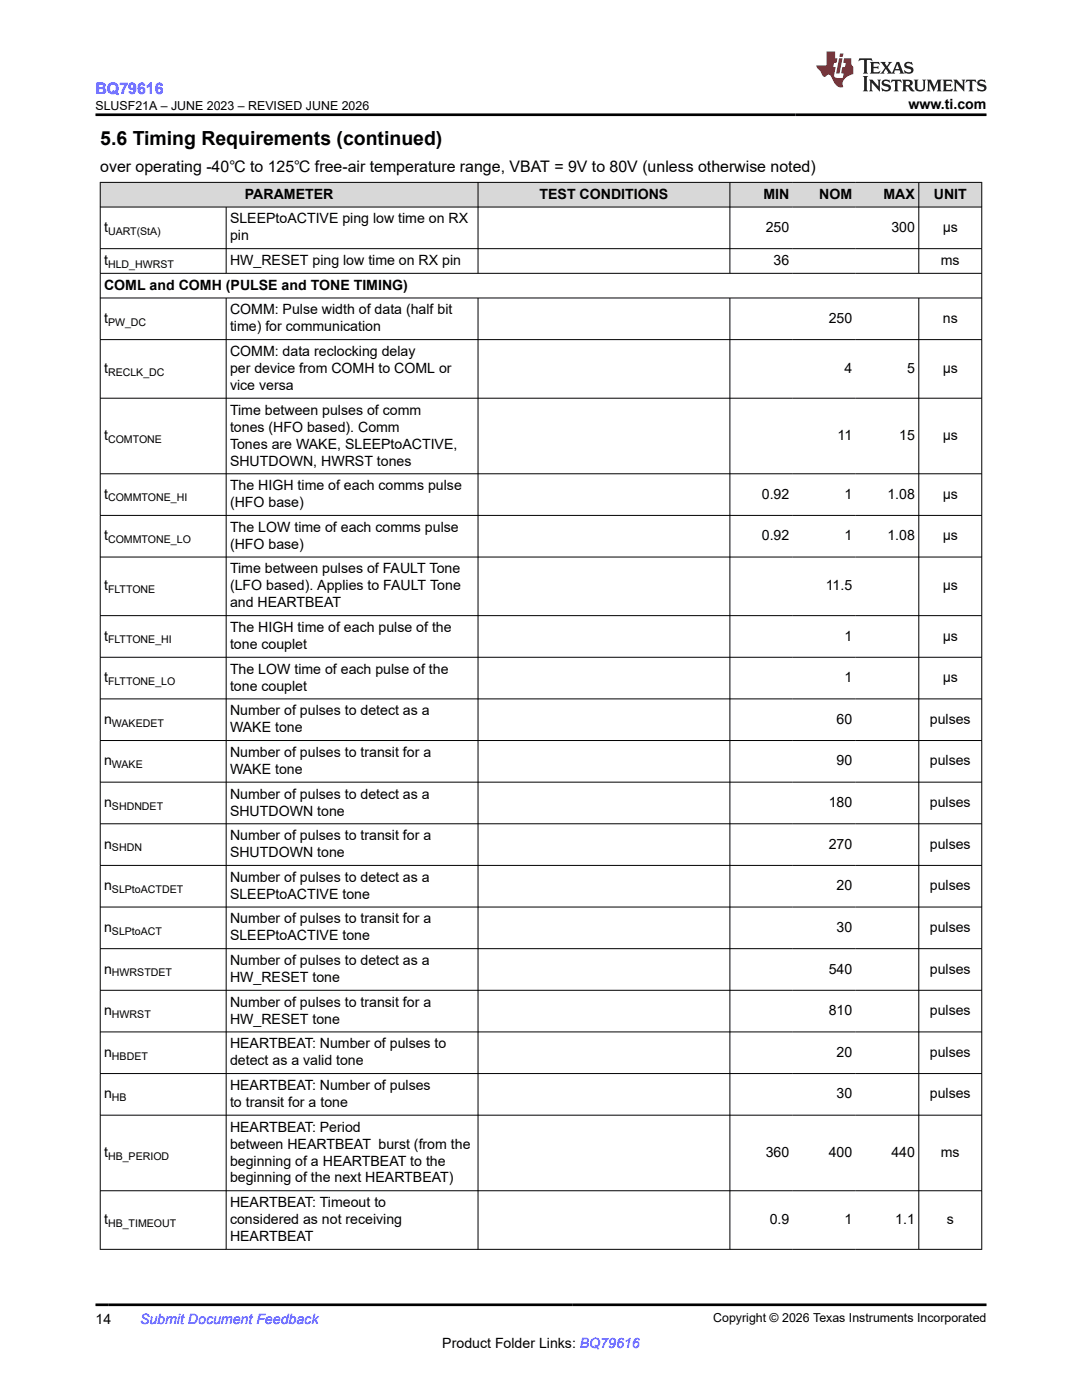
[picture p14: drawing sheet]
<svg xmlns="http://www.w3.org/2000/svg" width="216mm" height="279mm" viewBox="0 0 216 279" stroke-linecap="round" stroke-linejoin="round" font-family="sans-serif">
<defs><g id="words">
<text font-size="3.9" x="20" y="28.8">5.6 Timing Requirements (continued)</text>
<text font-size="3.2" fill="#00f" x="19" y="18.7">BQ79616</text>
<text font-size="3.2" x="20" y="34.3">over operating -40℃ to 125℃ free-air temperature range, VBAT = 9V to 80V (unless otherwise noted)</text>
<g font-size="2.8">
<text x="181.3" y="21.8">www.ti.com</text>
<text x="48.9" y="39.7">PARAMETER</text>
<text x="107.7" y="39.7">TEST CONDITIONS</text>
<text x="152.3" y="39.7">MIN</text>
<text x="163.5" y="39.7">NOM</text>
<text x="176.3" y="39.7">MAX</text>
<text x="186.3" y="39.7">UNIT</text>
<text x="20.8" y="46.3">t</text>
<text x="45.9" y="44.6">SLEEPtoACTIVE ping low time on RX</text>
<text x="45.9" y="48">pin</text>
<text x="152.8" y="46.3">250</text>
<text x="177.9" y="46.3">300</text>
<text x="188.1" y="46.3">µs</text>
<text x="20.8" y="52.9">t</text>
<text x="45.9" y="52.9">HW_RESET ping low time on RX pin</text>
<text x="154.4" y="52.9">36</text>
<text x="187.7" y="52.9">ms</text>
<text x="20.8" y="57.8">COML and COMH (PULSE and TONE TIMING)</text>
<text x="20.8" y="64.4">t</text>
<text x="45.9" y="62.7">COMM: Pulse width of data (half bit</text>
<text x="165.4" y="64.4">250</text>
<text x="188.1" y="64.4">ns</text>
<text x="45.9" y="66.1">time) for communication</text>
<text x="45.9" y="71.1">COMM: data reclocking delay</text>
<text x="20.8" y="74.4">t</text>
<text x="45.9" y="74.4">per device from COMH to COML or</text>
<text x="45.9" y="77.8">vice versa</text>
<text x="168.5" y="74.4">4</text>
<text x="181" y="74.4">5</text>
<text x="188.1" y="74.4">µs</text>
<text x="45.9" y="82.7">Time between pulses of comm</text>
<text x="20.8" y="87.8">t</text>
<text x="45.9" y="86.1">tones (HFO based). Comm</text>
<text x="45.9" y="89.5">Tones are WAKE, SLEEPtoACTIVE,</text>
<text x="167.1" y="87.8">11</text>
<text x="179.4" y="87.8">15</text>
<text x="188.1" y="87.8">µs</text>
<text x="45.9" y="92.9">SHUTDOWN, HWRST tones</text>
<text x="20.8" y="99.5">t</text>
<text x="45.9" y="97.8">The HIGH time of each comms pulse</text>
<text x="45.9" y="101.2">(HFO base)</text>
<text x="152" y="99.5">0.92</text>
<text x="168.5" y="99.5">1</text>
<text x="177.1" y="99.5">1.08</text>
<text x="188.1" y="99.5">µs</text>
<text x="20.8" y="107.8">t</text>
<text x="45.9" y="106.1">The LOW time of each comms pulse</text>
<text x="152" y="107.8">0.92</text>
<text x="168.5" y="107.8">1</text>
<text x="177.1" y="107.8">1.08</text>
<text x="188.1" y="107.8">µs</text>
<text x="45.9" y="109.5">(HFO base)</text>
<text x="20.8" y="117.8">t</text>
<text x="45.9" y="114.4">Time between pulses of FAULT Tone</text>
<text x="45.9" y="117.8">(LFO based). Applies to FAULT Tone</text>
<text x="164.8" y="117.8">11.5</text>
<text x="188.1" y="117.8">µs</text>
<text x="45.9" y="121.2">and HEARTBEAT</text>
<text x="20.8" y="127.8">t</text>
<text x="45.9" y="126.1">The HIGH time of each pulse of the</text>
<text x="45.9" y="129.5">tone couplet</text>
<text x="168.5" y="127.8">1</text>
<text x="188.1" y="127.8">µs</text>
<text x="20.8" y="136.1">t</text>
<text x="45.9" y="134.4">The LOW time of each pulse of the</text>
<text x="45.9" y="137.8">tone couplet</text>
<text x="168.5" y="136.1">1</text>
<text x="188.1" y="136.1">µs</text>
<text x="45.9" y="142.8">Number of pulses to detect as a</text>
<text x="20.8" y="144.4">n</text>
<text x="45.9" y="146.1">WAKE tone</text>
<text x="166.9" y="144.4">60</text>
<text x="185.5" y="144.4">pulses</text>
<text x="20.8" y="152.8">n</text>
<text x="45.9" y="151.1">Number of pulses to transit for a</text>
<text x="45.9" y="154.4">WAKE tone</text>
<text x="166.9" y="152.8">90</text>
<text x="185.5" y="152.8">pulses</text>
<text x="20.8" y="161.1">n</text>
<text x="45.9" y="159.4">Number of pulses to detect as a</text>
<text x="165.4" y="161.1">180</text>
<text x="185.5" y="161.1">pulses</text>
<text x="45.9" y="162.8">SHUTDOWN tone</text>
<text x="45.9" y="167.7">Number of pulses to transit for a</text>
<text x="20.8" y="169.4">n</text>
<text x="45.9" y="171.1">SHUTDOWN tone</text>
<text x="165.4" y="169.4">270</text>
<text x="185.5" y="169.4">pulses</text>
<text x="20.8" y="177.7">n</text>
<text x="45.9" y="176">Number of pulses to detect as a</text>
<text x="45.9" y="179.4">SLEEPtoACTIVE tone</text>
<text x="166.9" y="177.7">20</text>
<text x="185.5" y="177.7">pulses</text>
<text x="20.8" y="186">n</text>
<text x="45.9" y="184.3">Number of pulses to transit for a</text>
<text x="166.9" y="186">30</text>
<text x="185.5" y="186">pulses</text>
<text x="45.9" y="187.7">SLEEPtoACTIVE tone</text>
<text x="20.8" y="194.3">n</text>
<text x="45.9" y="192.6">Number of pulses to detect as a</text>
<text x="45.9" y="196">HW_RESET tone</text>
<text x="165.4" y="194.3">540</text>
<text x="185.5" y="194.3">pulses</text>
<text x="20.8" y="202.6">n</text>
<text x="45.9" y="200.9">Number of pulses to transit for a</text>
<text x="165.4" y="202.6">810</text>
<text x="185.5" y="202.6">pulses</text>
<text x="45.9" y="204.3">HW_RESET tone</text>
<text x="45.9" y="209.2">HEARTBEAT: Number of pulses to</text>
<text x="20.8" y="210.9">n</text>
<text x="45.9" y="212.6">detect as a valid tone</text>
<text x="166.9" y="210.9">20</text>
<text x="185.5" y="210.9">pulses</text>
<text x="20.8" y="219.2">n</text>
<text x="45.9" y="217.5">HEARTBEAT: Number of pulses</text>
<text x="45.9" y="220.9">to transit for a tone</text>
<text x="166.9" y="219.2">30</text>
<text x="185.5" y="219.2">pulses</text>
<text x="45.9" y="225.8">HEARTBEAT: Period</text>
<text x="20.8" y="230.9">t</text>
<text x="45.9" y="229.2">between HEARTBEAT burst (from the</text>
<text x="45.9" y="232.6">beginning of a HEARTBEAT to the</text>
<text x="152.8" y="230.9">360</text>
<text x="165.4" y="230.9">400</text>
<text x="177.9" y="230.9">440</text>
<text x="187.7" y="230.9">ms</text>
<text x="45.9" y="236">beginning of the next HEARTBEAT)</text>
<text x="20.8" y="244.3">t</text>
<text x="45.9" y="240.9">HEARTBEAT: Timeout to</text>
<text x="45.9" y="244.3">considered as not receiving</text>
<text x="153.6" y="244.3">0.9</text>
<text x="168.5" y="244.3">1</text>
<text x="178.6" y="244.3">1.1</text>
<text x="188.9" y="244.3">s</text>
<text x="45.9" y="247.7">HEARTBEAT</text>
<text x="19" y="264.2">14</text>
<text x="88.3" y="269">Product Folder Links: BQ79616</text>
</g>
<text font-size="2.8" fill="#00f" x="27.9" y="264.2">Submit Document Feedback</text>
<g font-size="2.5">
<text x="19" y="21.9">SLUSF21A – JUNE 2023 – REVISED JUNE 2026</text>
<text x="142.3" y="263.9">Copyright © 2026 Texas Instruments Incorporated</text>
</g>
<g font-size="2.1">
<text x="21.6" y="46.9">UART(StA)</text>
<text x="21.6" y="53.5">HLD_HWRST</text>
<text x="21.6" y="65">PW_DC</text>
<text x="21.6" y="75">RECLK_DC</text>
<text x="21.6" y="88.4">COMTONE</text>
<text x="21.6" y="100.1">COMMTONE_HI</text>
<text x="21.6" y="108.4">COMMTONE_LO</text>
<text x="21.6" y="118.4">FLTTONE</text>
<text x="21.6" y="128.4">FLTTONE_HI</text>
<text x="21.6" y="136.7">FLTTONE_LO</text>
<text x="22.3" y="145">WAKEDET</text>
<text x="22.3" y="153.3">WAKE</text>
<text x="22.3" y="161.6">SHDNDET</text>
<text x="22.3" y="169.9">SHDN</text>
<text x="22.3" y="178.2">SLPtoACTDET</text>
<text x="22.3" y="186.6">SLPtoACT</text>
<text x="22.3" y="194.9">HWRSTDET</text>
<text x="22.3" y="203.2">HWRST</text>
<text x="22.3" y="211.5">HBDET</text>
<text x="22.3" y="219.8">HB</text>
<text x="21.6" y="231.5">HB_PERIOD</text>
<text x="21.6" y="244.9">HB_TIMEOUT</text>
</g>
</g></defs>
<g fill="#d8d8d8">
<path d="M20 36.4h175.9v4.9h-175.9z" fill-rule="evenodd"/>
<path d="M20.1 36.5h75.2v4.8h-75.2z" fill-rule="evenodd"/>
<path d="M95.4 36.5h50.2v4.8h-50.2z" fill-rule="evenodd"/>
<path d="M145.7 36.5h12.5v4.8h-12.5z" fill-rule="evenodd"/>
<path d="M158.2 36.5h12.6v4.8h-12.6z" fill-rule="evenodd"/>
<path d="M170.8 36.5h12.5v4.8h-12.5z" fill-rule="evenodd"/>
<path d="M183.4 36.5h12.4v4.8h-12.4z" fill-rule="evenodd"/>
</g>
<g fill="none" stroke="#000" stroke-width=".2">
<path d="M19.9 36.4h176.1M20 36.3v213.1M95.4 36.3v18.3M145.6 36.3v18.3M183.3 36.3v18.3M195.9 36.3v213.1M19.9 41.3h176.1M19.9 49.6h176.1M19.9 54.5h176.1M19.9 59.5h176.1M45.1 41.3v13.3M45.1 59.5v189.9"/>
<path d="M95.4 59.5v189.9M145.6 59.5v189.9M183.3 59.5v189.9M19.9 67.8h176.1M19.9 79.5h176.1M19.9 94.6h176.1M19.9 102.9h176.1M19.9 111.2h176.1M19.9 122.9h176.1M19.9 131.2h176.1M19.9 139.5h176.1M19.9 147.8h176.1"/>
<path d="M19.9 156.1h176.1M19.9 164.4h176.1M19.9 172.7h176.1M19.9 181h176.1M19.9 189.3h176.1M19.9 197.6h176.1M19.9 205.9h176.1M19.9 214.3h176.1M19.9 222.6h176.1M19.9 237.6h176.1M19.9 249.3h176.1"/>
</g>
<path d="M171.5 11.6l-.2 .6 .5-.2h.6v.1v2.2l-.2 .4h1l-.2-.4v-2.2v-.1h.5l.6 .2-.2-.6zM173.6 12.4l.2 .3v1.6l-.2 .4h1.9l.1-.6a1.08 1.08 0 0 1-1.3 .2v-.7h.6l.4 .2v-.7l-.4 .2h-.6v-.5l.2-.2a1 1 0 0 1 1 .3l-.1-.5zM175.7 12.4l.9 1.1-1 1.2h.9l-.2-.2 .5-.8 .4 .8-.2 .2h1.6l-.2-.2 .2-.5h.9l.1 .5-.1 .2h.9l-.2-.4-.8-1.9h-.5l-.9 2.1-.9-1.1 .9-1h-.8l.2 .2-.4 .6-.4-.6 .2-.2zM179 12.8l.4 1h-.7zM180.7 12.5a.65 .65 0 0 0-.2 .7 .65 .65 0 0 0 .6 .5l.6 .1 .1 .3a.79 .79 0 0 1-.7 .4 .79 .79 0 0 1-.7-.5l.1 .7 .2-.1a.93 .93 0 0 0 1.1 0 .93 .93 0 0 0 .4-.9 1.46 1.46 0 0 0-1.2-.6l-.1-.3a1.09 1.09 0 0 1 1.2 .2l-.2-.6-.1 .1-.5-.2zM172.2 15.2l.2 .4v2.2l-.2 .4h1l-.2-.4v-2.2l.2-.4zM173.4 15.9l.2 .4v1.5l-.2 .4h.8l-.3-.4 .1-1.3 1.6 1.8v-2l.2-.4h-.7l.1 .2 .1 1.1-1.2-1.3zM176.2 16a.65 .65 0 0 0-.2 .8 .65 .65 0 0 0 .6 .4l.6 .2 .1 .2a.79 .79 0 0 1-.7 .4 .79 .79 0 0 1-.7-.5l.1 .7 .2-.1a.93 .93 0 0 0 1.1 .1 .93 .93 0 0 0 .4-1 1.46 1.46 0 0 0-1.2-.5l-.1-.4a1.09 1.09 0 0 1 1.2 .2l-.1-.6-.2 .1-.5-.1zM177.9 15.9l-.1 .6a.63 .63 0 0 1 .8-.3v1.6l-.3 .4h1l-.2-.4v-1.6a.66 .66 0 0 1 .8 .3l-.1-.6zM180 15.9l.2 .4v1.5l-.2 .4h1l-.2-.2-.1-.7h.5l.1 .2a.79 .79 0 0 0 1.2 .6l-1-.9a.61 .61 0 0 0 .6-.6 .61 .61 0 0 0-.5-.7zM180.8 16.2h.1a.47 .47 0 0 1 .5 .1 .47 .47 0 0 1 .1 .5l-.1 .1-.7 .1zM182.3 15.9l.2 .2a2.27 2.27 0 0 0 .4 2 1.04 1.04 0 0 0 1.7-.7v-1.3l.2-.2h-.8l.2 .4v1.1a.6 .6 0 0 1-.6 .6 .6 .6 0 0 1-.6-.6v-1.1l.3-.4zM184.9 15.9l.2 .4v1.5l-.2 .4h.8l-.3-.4v-1.4l.9 1.9 .9-1.9v1.4l-.3 .4h1l-.2-.4v-1.5l.2-.4h-.8l-.7 1.5-.6-1.5zM188.1 15.9l.2 .4v1.5l-.2 .4h1.9l.1-.6a1.09 1.09 0 0 1-1.3 .2v-.7h.6l.4 .2v-.6l-.4 .2h-.6v-.6l.2-.1a1.01 1.01 0 0 1 1 .3l-.1-.6zM190.2 15.9l.3 .4v1.5l-.3 .4h.8l-.2-.4v-1.3l1.6 1.8v-2l.2-.4h-.7l.2 .2v1.1l-1.2-1.3zM192.8 15.9l-.1 .6a.63 .63 0 0 1 .8-.3v1.6l-.3 .4h1l-.2-.4v-1.6a.66 .66 0 0 1 .8 .3l-.1-.6zM195.2 16a.65 .65 0 0 0-.2 .8 .65 .65 0 0 0 .6 .4l.6 .2 .2 .2a.79 .79 0 0 1-.7 .4 .79 .79 0 0 1-.7-.5l.1 .7 .2-.1a.93 .93 0 0 0 1 .1 .93 .93 0 0 0 .5-1 1.46 1.46 0 0 0-1.3-.5v-.4a1.09 1.09 0 0 1 1.2 .2l-.2-.6-.2 .1-.5-.1z" fill="#231f20"/>
<path d="M164.9 10.3v2.7h-2l.1 .4 .8 1a.95 .95 0 0 0 1 .9 .59 .59 0 0 1 .5-.4 .59 .59 0 0 1 .5 .3l.4 .8a1.59 1.59 0 0 0 2.1 1.4 1.61 1.61 0 0 1 1-2.3l1-.3-.1-1.5a1.59 1.59 0 0 1-.3-1.7h-1.5l-.2 .9h.6l-.2 .9h-.5l-.2 .9v.3l.4 .1-.1 .9h-.7a.73 .73 0 0 1-1-.7l.3-1.5h-.5l.1-.9h.5l.2-.9h-.5v-1.3zM167.4 11.6l-.6 3.1h.7l.6-3.1zM167.6 10.7l-.1 .6h.7l.1-.6z" fill="#ed1c24"/>
<path d="M19 22.9h177.8M19 260.4h177.8" fill="none" stroke="#000" stroke-width=".53"/>
<use href="#words"/>
</svg>
